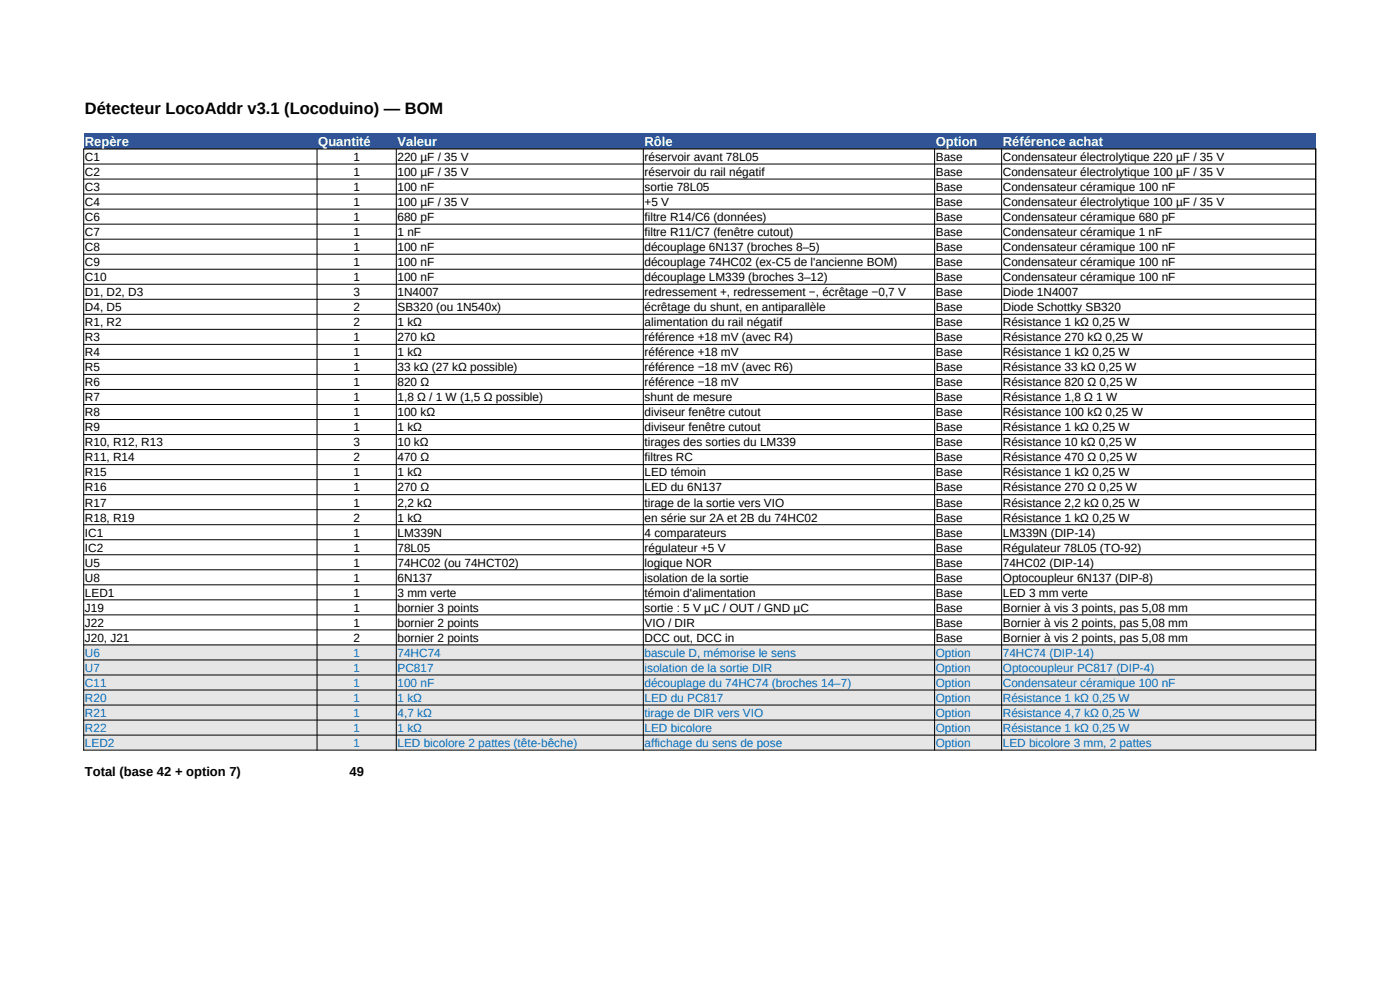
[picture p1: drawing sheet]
<svg xmlns="http://www.w3.org/2000/svg" width="297mm" height="210mm" viewBox="0 0 297 210" stroke-linecap="round" stroke-linejoin="round" font-family="sans-serif">
<defs><g id="words">
<text font-size="3.5" x="18" y="24.3">Détecteur LocoAddr v3.1 (Locoduino) — BOM</text>
<g font-size="2.8" fill="#fff">
<text x="18" y="31">Repère</text>
<text x="67.5" y="31">Quantité</text>
<text x="84.3" y="31">Valeur</text>
<text x="136.7" y="31">Rôle</text>
<text x="198.5" y="31">Option</text>
<text x="212.7" y="31">Référence achat</text>
</g>
<g font-size="2.8">
<text x="18" y="164.7">Total (base 42 + option 7)</text>
<text x="74.2" y="164.7">49</text>
</g>
<g font-size="2.5">
<text x="18" y="34.1">C1</text>
<text x="75" y="34.1">1</text>
<text x="84.3" y="34.1">220 µF / 35 V</text>
<text x="136.7" y="34.1">réservoir avant 78L05</text>
<text x="198.5" y="34.1">Base</text>
<text x="212.7" y="34.1">Condensateur électrolytique 220 µF / 35 V</text>
<text x="18" y="37.3">C2</text>
<text x="18" y="40.5">C3</text>
<text x="75" y="37.3">1</text>
<text x="75" y="40.5">1</text>
<text x="84.3" y="37.3">100 µF / 35 V</text>
<text x="84.3" y="40.5">100 nF</text>
<text x="136.7" y="37.3">réservoir du rail négatif</text>
<text x="136.7" y="40.5">sortie 78L05</text>
<text x="198.5" y="37.3">Base</text>
<text x="198.5" y="40.5">Base</text>
<text x="212.7" y="37.3">Condensateur électrolytique 100 µF / 35 V</text>
<text x="212.7" y="40.5">Condensateur céramique 100 nF</text>
<text x="18" y="43.7">C4</text>
<text x="18" y="46.9">C6</text>
<text x="75" y="43.7">1</text>
<text x="75" y="46.9">1</text>
<text x="84.3" y="43.7">100 µF / 35 V</text>
<text x="84.3" y="46.9">680 pF</text>
<text x="136.7" y="43.7">+5 V</text>
<text x="136.7" y="46.9">filtre R14/C6 (données)</text>
<text x="198.5" y="43.7">Base</text>
<text x="198.5" y="46.9">Base</text>
<text x="212.7" y="43.7">Condensateur électrolytique 100 µF / 35 V</text>
<text x="212.7" y="46.9">Condensateur céramique 680 pF</text>
<text x="18" y="50.1">C7</text>
<text x="18" y="53.3">C8</text>
<text x="75" y="50.1">1</text>
<text x="75" y="53.3">1</text>
<text x="84.3" y="50.1">1 nF</text>
<text x="84.3" y="53.3">100 nF</text>
<text x="136.7" y="50.1">filtre R11/C7 (fenêtre cutout)</text>
<text x="136.7" y="53.3">découplage 6N137 (broches 8–5)</text>
<text x="198.5" y="50.1">Base</text>
<text x="198.5" y="53.3">Base</text>
<text x="212.7" y="50.1">Condensateur céramique 1 nF</text>
<text x="212.7" y="53.3">Condensateur céramique 100 nF</text>
<text x="18" y="56.4">C9</text>
<text x="18" y="59.6">C10</text>
<text x="75" y="56.4">1</text>
<text x="75" y="59.6">1</text>
<text x="84.3" y="56.4">100 nF</text>
<text x="84.3" y="59.6">100 nF</text>
<text x="136.7" y="56.4">découplage 74HC02 (ex-C5 de l'ancienne BOM)</text>
<text x="136.7" y="59.6">découplage LM339 (broches 3–12)</text>
<text x="198.5" y="56.4">Base</text>
<text x="198.5" y="59.6">Base</text>
<text x="212.7" y="56.4">Condensateur céramique 100 nF</text>
<text x="212.7" y="59.6">Condensateur céramique 100 nF</text>
<text x="18" y="62.8">D1, D2, D3</text>
<text x="75" y="62.8">3</text>
<text x="84.3" y="62.8">1N4007</text>
<text x="136.7" y="62.8">redressement +, redressement −, écrêtage −0,7 V</text>
<text x="198.5" y="62.8">Base</text>
<text x="212.7" y="62.8">Diode 1N4007</text>
<text x="18" y="66">D4, D5</text>
<text x="18" y="69.2">R1, R2</text>
<text x="75" y="66">2</text>
<text x="75" y="69.2">2</text>
<text x="84.3" y="66">SB320 (ou 1N540x)</text>
<text x="84.3" y="69.2">1 kΩ</text>
<text x="136.7" y="66">écrêtage du shunt, en antiparallèle</text>
<text x="136.7" y="69.2">alimentation du rail négatif</text>
<text x="198.5" y="66">Base</text>
<text x="198.5" y="69.2">Base</text>
<text x="212.7" y="66">Diode Schottky SB320</text>
<text x="212.7" y="69.2">Résistance 1 kΩ 0,25 W</text>
<text x="18" y="72.4">R3</text>
<text x="18" y="75.6">R4</text>
<text x="75" y="72.4">1</text>
<text x="75" y="75.6">1</text>
<text x="84.3" y="72.4">270 kΩ</text>
<text x="84.3" y="75.6">1 kΩ</text>
<text x="136.7" y="72.4">référence +18 mV (avec R4)</text>
<text x="136.7" y="75.6">référence +18 mV</text>
<text x="198.5" y="72.4">Base</text>
<text x="198.5" y="75.6">Base</text>
<text x="212.7" y="72.4">Résistance 270 kΩ 0,25 W</text>
<text x="212.7" y="75.6">Résistance 1 kΩ 0,25 W</text>
<text x="18" y="78.8">R5</text>
<text x="18" y="81.9">R6</text>
<text x="75" y="78.8">1</text>
<text x="75" y="81.9">1</text>
<text x="84.3" y="78.8">33 kΩ (27 kΩ possible)</text>
<text x="84.3" y="81.9">820 Ω</text>
<text x="136.7" y="78.8">référence −18 mV (avec R6)</text>
<text x="136.7" y="81.9">référence −18 mV</text>
<text x="198.5" y="78.8">Base</text>
<text x="198.5" y="81.9">Base</text>
<text x="212.7" y="78.8">Résistance 33 kΩ 0,25 W</text>
<text x="212.7" y="81.9">Résistance 820 Ω 0,25 W</text>
<text x="18" y="85.1">R7</text>
<text x="18" y="88.3">R8</text>
<text x="75" y="85.1">1</text>
<text x="75" y="88.3">1</text>
<text x="84.3" y="85.1">1,8 Ω / 1 W (1,5 Ω possible)</text>
<text x="84.3" y="88.3">100 kΩ</text>
<text x="136.7" y="85.1">shunt de mesure</text>
<text x="136.7" y="88.3">diviseur fenêtre cutout</text>
<text x="198.5" y="85.1">Base</text>
<text x="198.5" y="88.3">Base</text>
<text x="212.7" y="85.1">Résistance 1,8 Ω 1 W</text>
<text x="212.7" y="88.3">Résistance 100 kΩ 0,25 W</text>
<text x="18" y="91.5">R9</text>
<text x="18" y="94.7">R10, R12, R13</text>
<text x="75" y="91.5">1</text>
<text x="75" y="94.7">3</text>
<text x="84.3" y="91.5">1 kΩ</text>
<text x="84.3" y="94.7">10 kΩ</text>
<text x="136.7" y="91.5">diviseur fenêtre cutout</text>
<text x="136.7" y="94.7">tirages des sorties du LM339</text>
<text x="198.5" y="91.5">Base</text>
<text x="198.5" y="94.7">Base</text>
<text x="212.7" y="91.5">Résistance 1 kΩ 0,25 W</text>
<text x="212.7" y="94.7">Résistance 10 kΩ 0,25 W</text>
<text x="18" y="97.9">R11, R14</text>
<text x="18" y="101.1">R15</text>
<text x="75" y="97.9">2</text>
<text x="75" y="101.1">1</text>
<text x="84.3" y="97.9">470 Ω</text>
<text x="84.3" y="101.1">1 kΩ</text>
<text x="136.7" y="97.9">filtres RC</text>
<text x="136.7" y="101.1">LED témoin</text>
<text x="198.5" y="97.9">Base</text>
<text x="198.5" y="101.1">Base</text>
<text x="212.7" y="97.9">Résistance 470 Ω 0,25 W</text>
<text x="212.7" y="101.1">Résistance 1 kΩ 0,25 W</text>
<text x="18" y="104.3">R16</text>
<text x="18" y="107.4">R17</text>
<text x="75" y="104.3">1</text>
<text x="75" y="107.4">1</text>
<text x="84.3" y="104.3">270 Ω</text>
<text x="84.3" y="107.4">2,2 kΩ</text>
<text x="136.7" y="104.3">LED du 6N137</text>
<text x="136.7" y="107.4">tirage de la sortie vers VIO</text>
<text x="198.5" y="104.3">Base</text>
<text x="198.5" y="107.4">Base</text>
<text x="212.7" y="104.3">Résistance 270 Ω 0,25 W</text>
<text x="212.7" y="107.4">Résistance 2,2 kΩ 0,25 W</text>
<text x="18" y="110.6">R18, R19</text>
<text x="18" y="113.8">IC1</text>
<text x="75" y="110.6">2</text>
<text x="75" y="113.8">1</text>
<text x="84.3" y="110.6">1 kΩ</text>
<text x="84.3" y="113.8">LM339N</text>
<text x="136.7" y="110.6">en série sur 2A et 2B du 74HC02</text>
<text x="136.7" y="113.8">4 comparateurs</text>
<text x="198.5" y="110.6">Base</text>
<text x="198.5" y="113.8">Base</text>
<text x="212.7" y="110.6">Résistance 1 kΩ 0,25 W</text>
<text x="212.7" y="113.8">LM339N (DIP-14)</text>
<text x="18" y="117">IC2</text>
<text x="75" y="117">1</text>
<text x="84.3" y="117">78L05</text>
<text x="136.7" y="117">régulateur +5 V</text>
<text x="198.5" y="117">Base</text>
<text x="212.7" y="117">Régulateur 78L05 (TO-92)</text>
<text x="18" y="120.2">U5</text>
<text x="18" y="123.4">U8</text>
<text x="75" y="120.2">1</text>
<text x="75" y="123.4">1</text>
<text x="84.3" y="120.2">74HC02 (ou 74HCT02)</text>
<text x="84.3" y="123.4">6N137</text>
<text x="136.7" y="120.2">logique NOR</text>
<text x="136.7" y="123.4">isolation de la sortie</text>
<text x="198.5" y="120.2">Base</text>
<text x="198.5" y="123.4">Base</text>
<text x="212.7" y="120.2">74HC02 (DIP-14)</text>
<text x="212.7" y="123.4">Optocoupleur 6N137 (DIP-8)</text>
<text x="18" y="126.6">LED1</text>
<text x="18" y="129.8">J19</text>
<text x="75" y="126.6">1</text>
<text x="75" y="129.8">1</text>
<text x="84.3" y="126.6">3 mm verte</text>
<text x="84.3" y="129.8">bornier 3 points</text>
<text x="136.7" y="126.6">témoin d'alimentation</text>
<text x="136.7" y="129.8">sortie : 5 V µC / OUT / GND µC</text>
<text x="198.5" y="126.6">Base</text>
<text x="198.5" y="129.8">Base</text>
<text x="212.7" y="126.6">LED 3 mm verte</text>
<text x="212.7" y="129.8">Bornier à vis 3 points, pas 5,08 mm</text>
<text x="18" y="132.9">J22</text>
<text x="18" y="136.1">J20, J21</text>
<text x="75" y="132.9">1</text>
<text x="75" y="136.1">2</text>
<text x="84.3" y="132.9">bornier 2 points</text>
<text x="84.3" y="136.1">bornier 2 points</text>
<text x="136.7" y="132.9">VIO / DIR</text>
<text x="136.7" y="136.1">DCC out, DCC in</text>
<text x="198.5" y="132.9">Base</text>
<text x="198.5" y="136.1">Base</text>
<text x="212.7" y="132.9">Bornier à vis 2 points, pas 5,08 mm</text>
<text x="212.7" y="136.1">Bornier à vis 2 points, pas 5,08 mm</text>
</g>
<g font-size="2.5" fill="#0070c0">
<text x="18" y="139.3">U6</text>
<text x="18" y="142.5">U7</text>
<text x="75" y="139.3">1</text>
<text x="75" y="142.5">1</text>
<text x="84.3" y="139.3">74HC74</text>
<text x="84.3" y="142.5">PC817</text>
<text x="136.7" y="139.3">bascule D, mémorise le sens</text>
<text x="136.7" y="142.5">isolation de la sortie DIR</text>
<text x="198.5" y="139.3">Option</text>
<text x="198.5" y="142.5">Option</text>
<text x="212.7" y="139.3">74HC74 (DIP-14)</text>
<text x="212.7" y="142.5">Optocoupleur PC817 (DIP-4)</text>
<text x="18" y="145.7">C11</text>
<text x="18" y="148.9">R20</text>
<text x="75" y="145.7">1</text>
<text x="75" y="148.9">1</text>
<text x="84.3" y="145.7">100 nF</text>
<text x="84.3" y="148.9">1 kΩ</text>
<text x="136.7" y="145.7">découplage du 74HC74 (broches 14–7)</text>
<text x="136.7" y="148.9">LED du PC817</text>
<text x="198.5" y="145.7">Option</text>
<text x="198.5" y="148.9">Option</text>
<text x="212.7" y="145.7">Condensateur céramique 100 nF</text>
<text x="212.7" y="148.9">Résistance 1 kΩ 0,25 W</text>
<text x="18" y="152.1">R21</text>
<text x="18" y="155.3">R22</text>
<text x="75" y="152.1">1</text>
<text x="75" y="155.3">1</text>
<text x="84.3" y="152.1">4,7 kΩ</text>
<text x="84.3" y="155.3">1 kΩ</text>
<text x="136.7" y="152.1">tirage de DIR vers VIO</text>
<text x="136.7" y="155.3">LED bicolore</text>
<text x="198.5" y="152.1">Option</text>
<text x="198.5" y="155.3">Option</text>
<text x="212.7" y="152.1">Résistance 4,7 kΩ 0,25 W</text>
<text x="212.7" y="155.3">Résistance 1 kΩ 0,25 W</text>
<text x="18" y="158.5">LED2</text>
<text x="75" y="158.5">1</text>
<text x="84.3" y="158.5">LED bicolore 2 pattes (tête-bêche)</text>
<text x="136.7" y="158.5">affichage du sens de pose</text>
<text x="198.5" y="158.5">Option</text>
<text x="212.7" y="158.5">LED bicolore 3 mm, 2 pattes</text>
</g>
</g></defs>
<path d="M17.8 28.4h261.3v3.2h-261.3z" fill-rule="evenodd" fill="#305496"/>
<path d="M17.8 136.8h261.3v22.3h-261.3z" fill-rule="evenodd" fill="#e7e6e6"/>
<g fill="none" stroke="#000" stroke-width=".21">
<path d="M17.7 31.6h261.5M17.7 34.8h261.5M17.7 38h261.5M17.8 31.5v127.7M67.3 31.5v127.7M84.1 31.5v127.7M136.5 31.5v127.7M198.3 31.5v127.7M212.5 31.5v127.7M279.1 31.5v127.7M17.7 41.2h261.5M17.7 44.4h261.5"/>
<path d="M17.7 47.5h261.5M17.7 50.7h261.5M17.7 53.9h261.5M17.7 57.1h261.5M17.7 60.3h261.5M17.7 63.5h261.5M17.7 66.7h261.5M17.7 69.9h261.5M17.7 73.1h261.5M17.7 76.2h261.5M17.7 79.4h261.5M17.7 82.6h261.5"/>
<path d="M17.7 85.8h261.5M17.7 89h261.5M17.7 92.2h261.5M17.7 95.4h261.5M17.7 98.6h261.5M17.7 101.7h261.5M17.7 104.9h261.5M17.7 108.1h261.5M17.7 111.3h261.5M17.7 114.5h261.5M17.7 117.7h261.5M17.7 120.9h261.5"/>
<path d="M17.7 124.1h261.5M17.7 127.2h261.5M17.7 130.4h261.5M17.7 133.6h261.5M17.7 136.8h261.5M17.7 140h261.5M17.7 143.2h261.5M17.7 146.4h261.5M17.7 149.6h261.5M17.7 152.7h261.5M17.7 155.9h261.5M17.7 159.1h261.5"/>
</g>
<use href="#words"/>
</svg>
